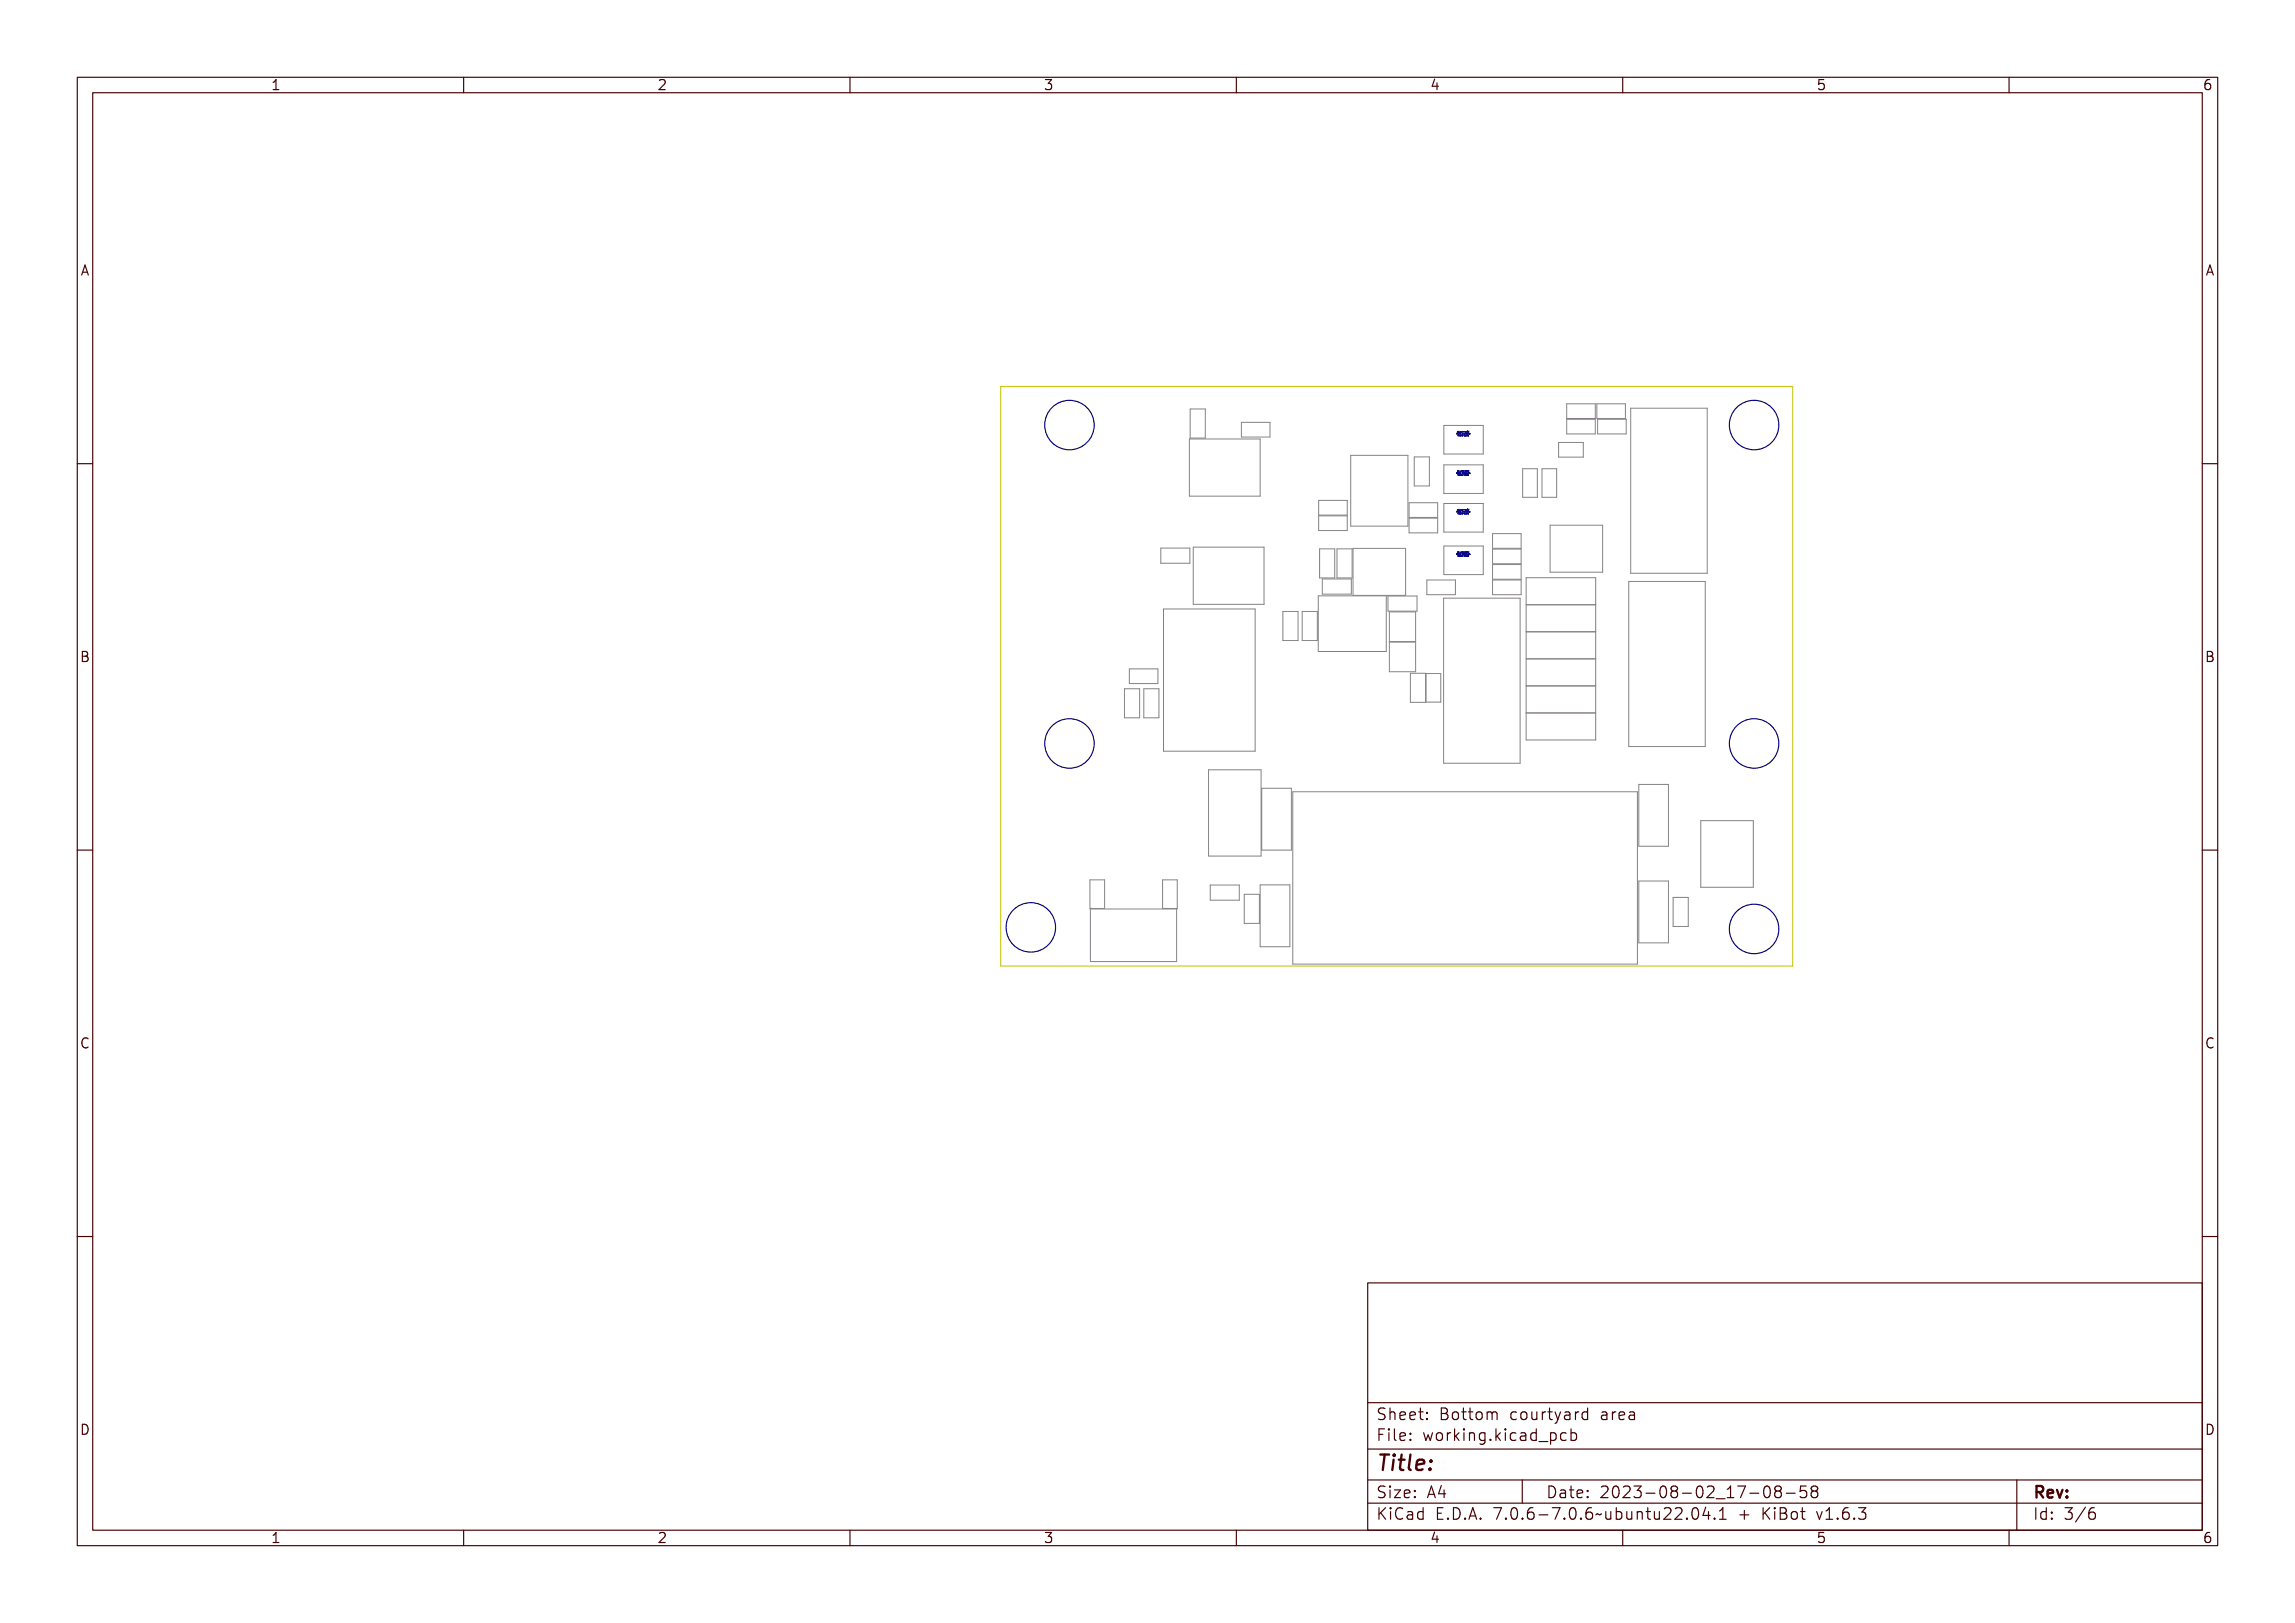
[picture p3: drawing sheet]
<svg xmlns="http://www.w3.org/2000/svg" width="297mm" height="210mm" viewBox="0 0 297 210" stroke-linecap="round" stroke-linejoin="round" font-family="sans-serif">
<defs><g id="words">
<text font-size="2.7" fill="#480000" x="178" y="190.3">Title:</text>
<g font-size="2" fill="#480000">
<text x="178" y="183.7">Sheet: Bottom courtyard area</text>
<text x="178" y="186.5">File: working.kicad_pcb</text>
<text x="178" y="193.9">Size: A4</text>
<text x="178" y="196.6">KiCad E.D.A. 7.0.6-7.0.6~ubuntu22.04.1 + KiBot v1.6.3</text>
<text x="200" y="193.9">Date: 2023-08-02_17-08-58</text>
<text x="263" y="196.6">Id: 3/6</text>
<text x="263" y="193.9">Rev:</text>
</g>
<g font-size="1.7" fill="#480000">
<text x="35" y="11.7">1</text>
<text x="85" y="11.7">2</text>
<text x="135" y="11.7">3</text>
<text x="185" y="11.7">4</text>
<text x="235" y="11.7">5</text>
<text x="285" y="11.7">6</text>
<text x="10.5" y="35.7">A</text>
<text x="285.5" y="35.7">A</text>
<text x="10.5" y="85.6">B</text>
<text x="285.5" y="85.6">B</text>
<text x="10.5" y="135.7">C</text>
<text x="285.5" y="135.7">C</text>
<text x="10.5" y="185.6">D</text>
<text x="285.5" y="185.6">D</text>
<text x="35" y="199.7">1</text>
<text x="85" y="199.7">2</text>
<text x="135" y="199.7">3</text>
<text x="185" y="199.7">4</text>
<text x="235" y="199.7">5</text>
<text x="285" y="199.7">6</text>
</g>
<g font-size=".2" fill="#000084">
<text x="188.5" y="56.2">anywhere within</text>
<text x="188.6" y="55.9">Wiper may be</text>
<text x="188.6" y="56.4">circle shown</text>
<text x="188.5" y="61.3">anywhere within</text>
<text x="188.6" y="61">Wiper may be</text>
<text x="188.6" y="61.5">circle shown</text>
<text x="188.5" y="66.3">anywhere within</text>
<text x="188.5" y="71.8">anywhere within</text>
<text x="188.6" y="66">Wiper may be</text>
<text x="188.6" y="66.5">circle shown</text>
<text x="188.6" y="71.5">Wiper may be</text>
<text x="188.6" y="72">circle shown</text>
</g>
</g></defs>
<g fill="none" stroke="#848484" stroke-width=".13">
<path d="M153.9 56.8h9.2v7.4h-9.2zM154 52.9h2v3.8h-2zM160.7 54.7h3.7v1.9h-3.7zM174.8 58.9h7.4v9.2h-7.4zM183 59.1h2v3.8h-2zM186.9 55h5.1v3.7h-5.1zM201.7 57.3h3.2v1.8h-3.2zM202.8 52.2h3.7v1.9h-3.7zM202.8 54.3h3.7v1.8h-3.7zM206.7 52.2h3.7v1.9h-3.7zM206.8 54.3h3.7v1.8h-3.7zM211 52.8h9.9v21.4h-9.9z"/>
<path d="M150.2 70.9h3.8v2h-3.8zM150.6 78.8h11.8v18.4h-11.8zM154.4 70.8h9.2v7.4h-9.2zM166 79.1h2v3.8h-2zM168.5 79.1h2v3.8h-2zM170.6 77.1h8.8v7.2h-8.8zM170.7 64.7h3.7v2h-3.7zM170.7 66.7h3.7v1.9h-3.7zM170.8 71h1.9v3.8h-1.9zM171.1 74.9h3.8v2h-3.8zM173 71h2v3.8h-2zM175.1 71h6.8v6h-6.8z"/>
<path d="M179.6 77.1h3.8v2h-3.8zM179.8 79.2h3.4v3.8h-3.4zM182.4 65.1h3.7v1.9h-3.7zM182.4 67h3.7v2h-3.7zM184.7 75h3.7v1.9h-3.7zM186.8 77.4h9.9v21.4h-9.9zM186.9 60.2h5.1v3.6h-5.1zM186.9 65.1h5.1v3.7h-5.1zM186.9 70.7h5.1v3.7h-5.1zM193.2 69h3.7v1.9h-3.7zM193.2 71.1h3.7v1.9h-3.7zM193.2 73h3.7v2h-3.7z"/>
<path d="M193.2 75h3.7v1.9h-3.7zM197.1 60.7h1.9v3.7h-1.9zM197.5 74.8h9v21h-9zM197.5 78.3h9M199.6 60.7h1.9v3.7h-1.9zM200.6 68h6.8v6h-6.8zM210.8 75.2h9.9v21.4h-9.9zM145.5 89.1h2v3.8h-2zM146.2 86.6h3.7v1.8h-3.7zM148 89.1h2v3.8h-2zM156.4 99.6h6.8v11.2h-6.8zM179.8 83.1h3.4v3.8h-3.4z"/>
<path d="M182.5 87.1h2v3.8h-2zM184.6 87.1h1.9v3.7h-1.9zM197.5 92.2h9M197.5 88.7h9M197.5 85.2h9M197.5 81.7h9M141.1 113.8h1.9v3.7h-1.9zM141.1 117.6h11.2v6.8h-11.2zM150.5 113.8h1.9v3.7h-1.9zM156.6 114.5h3.8v2h-3.8zM161 115.7h2v3.8h-2zM163.1 114.5h3.8v8h-3.8z"/>
<path d="M163.3 102h3.8v8h-3.8zM167.3 102.5h44.6v22.2h-44.6zM212.1 101.5h3.8v8h-3.8zM212.1 114h3.8v8h-3.8zM216.5 116.1h2v3.8h-2zM220.1 106.2h6.8v8.6h-6.8z"/>
</g>
<path d="M129.5 50h102.5v75h-102.5z" fill="none" stroke="#c2c200" stroke-width=".13"/>
<g fill="none" stroke="#000084" stroke-width=".13">
<path d="M188.5 56.1l.1 .1zM188.6 56.1l.1 .1-.1-.1v.1zM188.6 55.8l.1 .1 .1-.1-.1 .1zM188.7 56.3v.1zM188.7 56.1h.1l-.1 .1zM188.8 55.8l.1 .1h-.1zM188.8 56.3l.1 .1h-.1zM188.8 55.8h.1M188.8 56.3h.1M188.8 56.1l.1 .1v-.1v.1zM188.9 55.8l.1 .1-.1 .1zM188.9 56.3h.1l-.1 .1z"/>
<path d="M188.9 55.8v.1zM189 56v.2v-.1v.1zM189 55.8l.1 .1zM189 56.3l.1 .1zM189.1 55.9h.1M189.1 56.1l.1 .1zM189.1 56.1h.1M189.1 56.3l.1 .1zM189.1 55.8h.1v.1zM189.2 56.1h.1l-.1 .1zM189.3 56.3v.1zM189.3 56.4h.1"/>
<path d="M189.3 56.1l.1 .1zM189.4 56.1h.1M189.4 55.8l.1 .1-.1-.1v.1zM189.5 55.8l.1 .1zM189.5 56.3l.1 .1zM189.5 56.1l.1 .1 .1-.1-.1 .1zM189.6 55.8l.1 .1v-.1l-.1 .2zM189.6 56.3l.1 .1v-.1l-.1 .1zM189.7 56.1l.1 .1h-.1zM189.7 56h.1M189.8 56l.1 .2zM189.8 56.3l.1 .1 .1-.1-.1 .1z"/>
<path d="M189.8 55.8l.1 .1zM189.9 55.8v.1zM189.9 56l.1 .2-.1-.1v.1zM190 56.3l.1 .1-.1-.1v.1zM190 55.8l.1 .1zM190 55.9h.1M190 56.1l.1 .1h-.1zM190.1 56h.1M190.1 56.1l.1 .1v-.1l-.1 .1zM188.5 61.2l.1 .1zM188.5 66.2l.1 .1zM188.5 71.7l.1 .1z"/>
<path d="M188.6 61.2l.1 .1-.1-.1v.1zM188.6 66.2l.1 .1-.1-.1v.1zM188.6 71.7l.1 .1-.1-.1v.1zM188.6 60.9l.1 .1 .1-.1-.1 .1zM188.6 65.9l.1 .1 .1-.1-.1 .1zM188.6 71.4l.1 .1 .1-.1-.1 .1zM188.7 61.4v.1zM188.7 66.4v.1zM188.7 71.9v.1zM188.7 61.2h.1l-.1 .1zM188.7 66.2h.1l-.1 .1zM188.7 71.7h.1l-.1 .1z"/>
<path d="M188.8 60.9l.1 .1h-.1zM188.8 61.4l.1 .1h-.1zM188.8 65.9l.1 .1h-.1zM188.8 66.4l.1 .1h-.1zM188.8 71.4l.1 .1h-.1zM188.8 71.9l.1 .1h-.1zM188.8 60.9h.1M188.8 61.4h.1M188.8 65.9h.1M188.8 66.4h.1M188.8 71.4h.1M188.8 71.9h.1"/>
<path d="M188.8 61.2l.1 .1v-.1v.1zM188.8 66.2l.1 .1v-.1v.1zM188.8 71.7l.1 .1v-.1v.1zM188.9 60.9l.1 .1-.1 .1zM188.9 65.9l.1 .1-.1 .1zM188.9 71.4l.1 .1-.1 .1zM188.9 61.4h.1l-.1 .1zM188.9 66.4h.1l-.1 .1zM188.9 71.9h.1l-.1 .1zM188.9 60.9v.1zM188.9 65.9v.1zM188.9 71.4v.1z"/>
<path d="M189 61.1v.2v-.1v.1zM189 66.1v.2v-.1v.1zM189 71.6v.2v-.1v.1zM189 60.9l.1 .1zM189 65.9l.1 .1zM189 71.4l.1 .1zM189 61.4l.1 .1zM189 66.4l.1 .1zM189 71.9l.1 .1zM189.1 61h.1M189.1 66h.1M189.1 71.5h.1"/>
<path d="M189.1 61.2l.1 .1zM189.1 66.2l.1 .1zM189.1 71.7l.1 .1zM189.1 61.2h.1M189.1 66.2h.1M189.1 71.7h.1M189.1 61.4l.1 .1zM189.1 66.4l.1 .1zM189.1 71.9l.1 .1zM189.1 60.9h.1v.1zM189.1 65.9h.1v.1zM189.1 71.4h.1v.1z"/>
<path d="M189.2 61.2h.1l-.1 .1zM189.2 66.2h.1l-.1 .1zM189.2 71.7h.1l-.1 .1zM189.3 61.4v.1zM189.3 66.4v.1zM189.3 71.9v.1zM189.3 61.5h.1M189.3 66.5h.1M189.3 72h.1M189.3 61.2l.1 .1zM189.3 66.2l.1 .1zM189.3 71.7l.1 .1z"/>
<path d="M189.4 61.2h.1M189.4 66.2h.1M189.4 71.7h.1M189.4 60.9l.1 .1-.1-.1v.1zM189.4 65.9l.1 .1-.1-.1v.1zM189.4 71.4l.1 .1-.1-.1v.1zM189.5 60.9l.1 .1zM189.5 65.9l.1 .1zM189.5 71.4l.1 .1zM189.5 61.4l.1 .1zM189.5 66.4l.1 .1zM189.5 71.9l.1 .1z"/>
<path d="M189.5 61.2l.1 .1 .1-.1-.1 .1zM189.5 66.2l.1 .1 .1-.1-.1 .1zM189.5 71.7l.1 .1 .1-.1-.1 .1zM189.6 60.9l.1 .1v-.1l-.1 .2zM189.6 65.9l.1 .1v-.1l-.1 .2zM189.6 71.4l.1 .1v-.1l-.1 .2zM189.6 61.4l.1 .1v-.1l-.1 .1zM189.6 66.4l.1 .1v-.1l-.1 .1zM189.6 71.9l.1 .1v-.1l-.1 .1zM189.7 61.2l.1 .1h-.1zM189.7 66.2l.1 .1h-.1zM189.7 71.7l.1 .1h-.1z"/>
<path d="M189.7 61.1h.1M189.7 66.1h.1M189.7 71.6h.1M189.8 61.1l.1 .2zM189.8 66.1l.1 .2zM189.8 71.6l.1 .2zM189.8 61.4l.1 .1 .1-.1-.1 .1zM189.8 66.4l.1 .1 .1-.1-.1 .1zM189.8 71.9l.1 .1 .1-.1-.1 .1zM189.8 60.9l.1 .1zM189.8 65.9l.1 .1zM189.8 71.4l.1 .1z"/>
<path d="M189.9 60.9v.1zM189.9 65.9v.1zM189.9 71.4v.1zM189.9 61.1l.1 .2-.1-.1v.1zM189.9 66.1l.1 .2-.1-.1v.1zM189.9 71.6l.1 .2-.1-.1v.1zM190 61.4l.1 .1-.1-.1v.1zM190 66.4l.1 .1-.1-.1v.1zM190 71.9l.1 .1-.1-.1v.1zM190 60.9l.1 .1zM190 65.9l.1 .1zM190 71.4l.1 .1z"/>
<path d="M190 61h.1M190 66h.1M190 71.5h.1M190 61.2l.1 .1h-.1zM190 66.2l.1 .1h-.1zM190 71.7l.1 .1h-.1zM190.1 61.1h.1M190.1 66.1h.1M190.1 71.6h.1M190.1 61.2l.1 .1v-.1l-.1 .1zM190.1 66.2l.1 .1v-.1l-.1 .1zM190.1 71.7l.1 .1v-.1l-.1 .1z"/>
<circle cx="188.5" cy="56.1" r=".02"/>
<circle cx="189.5" cy="55.9" r=".02"/>
<circle cx="189.8" cy="56.4" r=".05"/>
<circle cx="189.8" cy="56.4" r=".04"/>
<circle cx="188.5" cy="61.2" r=".02"/>
<circle cx="188.5" cy="66.2" r=".02"/>
<circle cx="188.5" cy="71.7" r=".02"/>
<circle cx="189.5" cy="71.5" r=".02"/>
<circle cx="189.5" cy="61" r=".02"/>
<circle cx="189.5" cy="66" r=".02"/>
<circle cx="189.8" cy="61.5" r=".05"/>
<circle cx="189.8" cy="66.5" r=".05"/>
<circle cx="189.8" cy="72" r=".05"/>
<circle cx="189.8" cy="61.5" r=".04"/>
<circle cx="189.8" cy="66.5" r=".04"/>
<circle cx="189.8" cy="72" r=".04"/>
</g>
<g fill="none" stroke="#000084" stroke-width=".15">
<circle cx="138.4" cy="55" r="3.2"/>
<circle cx="227" cy="55" r="3.2"/>
<circle cx="138.4" cy="96.2" r="3.2"/>
<circle cx="227" cy="96.2" r="3.2"/>
<circle cx="133.4" cy="120" r="3.2"/>
<circle cx="227" cy="120.2" r="3.2"/>
</g>
<g fill="none" stroke="#480000" stroke-width=".15">
<path d="M10 10h277v190h-277zM12 12h273v186h-273zM60 10v2M110 10v2M160 10v2M210 10v2M260 10v2M10 60h2M285 60h2M10 110h2M285 110h2M10 160h2"/>
<path d="M285 160h2M177 166h108v32h-108zM60 198v2M110 198v2M160 198v2M177 181.5h108M177 187.5h108M177 191.5h108M177 194.5h108M178.1 195.2h.2v.6l.6-.6h.3l-.6 .6 .6 .8h-.2l-.5-.7-.2 .2v.5h-.2zM178.2 185h.9v.2h-.7v.4h.6v.2h-.6v.7h-.2zM178.3 182.4l.5-.1h.2v.2a.34 .34 0 0 0-.4-.1 .34 .34 0 0 0-.2 .4 .62 .62 0 0 1 .6 .7 .71 .71 0 0 1-.8 .2v-.2a.4 .4 0 0 0 .4 .1 .4 .4 0 0 0 .3-.3l-.4-.2a.4 .4 0 0 1-.3-.3 .4 .4 0 0 1 .1-.4z"/>
<path d="M178.3 192.5l.5-.1h.2v.2a.34 .34 0 0 0-.4-.1 .34 .34 0 0 0-.2 .4 .62 .62 0 0 1 .6 .7 .71 .71 0 0 1-.8 .2v-.2a.4 .4 0 0 0 .4 .1 .4 .4 0 0 0 .3-.3l-.4-.2a.4 .4 0 0 1-.3-.3 .4 .4 0 0 1 .1-.4zM179.4 182.2h.2v.6a.35 .35 0 0 1 .4-.1 .35 .35 0 0 1 .2 .4v.6h-.2v-.8l-.2-.1a.28 .28 0 0 0-.2 .3v.6h-.2zM179.5 185.4h.4v.9h.4v.2h-.9v-.2h.3v-.8h-.2zM179.5 192.8h.4v.9h.4v.1h-.9v-.1h.3v-.8h-.2zM179.5 195.6h.4v.9h.4v.1h-.9v-.1h.3v-.8h-.2zM179.7 184.9h.2v.3h-.2zM179.7 192.3h.2v.3h-.2zM179.7 195.1h.2v.3h-.2zM180.6 184.9h.4v1.3l.1 .1h.3v.2a.4 .4 0 0 1-.5-.4v-1h-.3zM180.6 192.8h.8v.1l-.6 .8h.6v.1h-.8v-.1l.6-.8h-.6zM180.7 182.8a.49 .49 0 0 1 .6-.1 .49 .49 0 0 1 .2 .5h-.8a.42 .42 0 0 0 .3 .4 .42 .42 0 0 0 .4-.1v.2a.6 .6 0 0 1-.8-.1 .6 .6 0 0 1 .1-.8zM180.7 195.4l.3-.2h.2h.3v.2a.43 .43 0 0 0-.6 0 .43 .43 0 0 0-.2 .5 .43 .43 0 0 0 .2 .5 .43 .43 0 0 0 .6 0v.2a.62 .62 0 0 1-.7 0 .62 .62 0 0 1-.3-.7z"/>
<path d="M180.8 182.9l.2-.1a.27 .27 0 0 1 .3 .3h-.6zM181.8 195.6a.5 .5 0 0 1 .6-.1 .5 .5 0 0 1 .2 .5v.6h-.1v-.1a.38 .38 0 0 1-.5 .2 .38 .38 0 0 1-.2-.5 .38 .38 0 0 1 .4-.2h.3a.35 .35 0 0 0-.3-.4 .35 .35 0 0 0-.4 .2zM181.9 182.8a.49 .49 0 0 1 .6-.1 .49 .49 0 0 1 .2 .5h-.8a.42 .42 0 0 0 .3 .4 .42 .42 0 0 0 .5-.1v.2a.6 .6 0 0 1-.9-.1 .6 .6 0 0 1 .1-.8zM181.9 185.5a.49 .49 0 0 1 .6-.1 .49 .49 0 0 1 .2 .5h-.8a.42 .42 0 0 0 .3 .4 .42 .42 0 0 0 .5-.1v.2a.6 .6 0 0 1-.9-.1 .6 .6 0 0 1 .1-.8zM181.9 192.9a.49 .49 0 0 1 .6-.1 .49 .49 0 0 1 .2 .5h-.8a.42 .42 0 0 0 .3 .4 .42 .42 0 0 0 .5-.1v.2a.6 .6 0 0 1-.9-.1 .6 .6 0 0 1 .1-.8zM182 196.2l.5-.1a.31 .31 0 0 1-.2 .4 .31 .31 0 0 1-.4-.1zM182 182.9l.2-.1a.27 .27 0 0 1 .3 .3h-.6zM182 185.6l.2-.1a.27 .27 0 0 1 .3 .3h-.6zM182 193l.2-.1a.27 .27 0 0 1 .3 .3h-.6zM183 195.7l.4-.2 .2 .2v-.6h.2v1.5h-.2v-.1a.42 .42 0 0 1-.5 .1 .42 .42 0 0 1-.2-.5zM183.2 195.8a.23 .23 0 0 1 .4 0v.3a.33 .33 0 0 1-.2 .4 .48 .48 0 0 1-.2-.7zM183.2 182.3h.2v.4h.4v.1h-.4v.7l.1 .1h.3v.1a.41 .41 0 0 1-.6-.3v-.6h-.3v-.1h.3z"/>
<path d="M183.3 185.4h.2v.3h-.2zM183.3 186.2h.2v.3h-.2zM183.3 192.8h.2v.3h-.2zM183.3 193.6h.2v.2h-.2zM184.5 182.7h.2v.3h-.2zM184.5 183.5h.2v.2h-.2zM185.2 185.4h.2l.2 .8 .1-.5h.2l.2 .5 .1-.8h.2l-.2 1.1h-.2l-.2-.7-.2 .7h-.1zM185.4 195.2h.9v.2h-.7v.4h.6v.2h-.6v.5h.7v.1h-.9zM185.7 192.4h.2l.5 1.4h-.2l-.1-.3h-.5l-.1 .3h-.2zM185.8 192.6l.2 .7h-.4zM186.6 182.3h.4a.35 .35 0 0 1 .5 .2 .35 .35 0 0 1-.3 .5 .41 .41 0 0 1 .3 .5 .41 .41 0 0 1-.5 .2h-.4zM186.7 185.5a.56 .56 0 0 1 .8 .2 .56 .56 0 0 1-.3 .7 .57 .57 0 0 1-.6-.2 .57 .57 0 0 1 .1-.7z"/>
<path d="M186.8 183.1h.2a.27 .27 0 0 1 .3 .2 .27 .27 0 0 1-.3 .3h-.2zM186.8 182.5h.2a.23 .23 0 0 1 .3 .2 .23 .23 0 0 1-.3 .2h-.2zM186.8 185.6a.26 .26 0 0 1 .3-.1 .26 .26 0 0 1 .2 .2v.2a.33 .33 0 0 1-.3 .4l-.2-.2zM186.9 196.4h.2v.2h-.2zM187.1 192.4h.2v.9h.2v.2h-.2v.3h-.2v-.3h-.6v-.2zM187.1 192.6v.7h-.4zM187.8 195.2a.76 .76 0 0 1 .9 .7 .76 .76 0 0 1-.9 .7zM187.9 182.8a.56 .56 0 0 1 .8 .2 .56 .56 0 0 1-.3 .7 .57 .57 0 0 1-.6-.2 .57 .57 0 0 1 .1-.7zM188 195.4a.5 .5 0 0 1 .5 .2 .5 .5 0 0 1 0 .5 .39 .39 0 0 1-.5 .4zM188 185.4h.2v.2a.41 .41 0 0 1 .6-.2v.2a.37 .37 0 0 0-.5-.1 .37 .37 0 0 0-.1 .4v.6h-.2zM188 182.9a.26 .26 0 0 1 .3-.1 .26 .26 0 0 1 .2 .2v.2a.33 .33 0 0 1-.3 .4l-.2-.2zM189.1 184.9h.1v.9l.5-.4h.2l-.4 .4 .5 .7h-.2l-.4-.6-.2 .1v.5h-.1z"/>
<path d="M189.2 182.3h.2v.4h.4v.1h-.4v.7l.1 .1h.3v.1a.41 .41 0 0 1-.6-.3v-.6h-.2v-.1h.2zM189.3 196.4h.3v.2h-.3zM190.3 185.4h.4v.9h.4v.2h-.9v-.2h.4v-.8h-.3zM190.5 182.3h.1v.4h.4v.1h-.4v.7l.1 .1h.3v.1a.41 .41 0 0 1-.5-.3v-.6h-.3v-.1h.3zM190.5 195.2h.3l.4 1.4h-.2l-.1-.3h-.5l-.1 .3h-.2zM190.6 184.9h.1v.3h-.1zM190.6 195.4l.2 .7h-.4zM191.4 185.4h.2v.1a.35 .35 0 0 1 .4-.1 .35 .35 0 0 1 .3 .4v.7h-.2v-.9l-.2-.1a.28 .28 0 0 0-.3 .3v.7h-.2zM191.5 182.8a.56 .56 0 0 1 .8 .2 .56 .56 0 0 1-.3 .7 .57 .57 0 0 1-.6-.2 .57 .57 0 0 1 .1-.7zM191.6 182.9a.26 .26 0 0 1 .3-.1 .26 .26 0 0 1 .2 .2v.2a.33 .33 0 0 1-.3 .4l-.2-.2zM191.7 196.4h.3v.2h-.3zM192.5 182.7h.2a.21 .21 0 0 1 .2-.1 .21 .21 0 0 1 .2 .2l.1-.2 .2 .1a1.27 1.27 0 0 1 .1 1h-.1v-.8l-.1-.1-.2 .1v.8h-.1v-.8l-.2-.1-.1 .1v.8h-.2z"/>
<path d="M192.7 185.5l.3-.2 .3 .2v-.1h.2v1a.53 .53 0 0 1-.8 .4v-.2a.36 .36 0 0 0 .4 .1 .36 .36 0 0 0 .2-.4l-.2 .1a.51 .51 0 0 1-.5-.2 .51 .51 0 0 1 0-.5zM192.8 185.6a.25 .25 0 0 1 .3-.1 .25 .25 0 0 1 .2 .2v.2a.32 .32 0 0 1-.3 .4 .47 .47 0 0 1-.2-.7zM193.8 195.2h.9l-.5 1.4h-.2l.5-1.2h-.7zM194.1 186.2h.3v.3h-.3zM195.1 184.9h.2v.9l.4-.4h.3l-.5 .4 .5 .7h-.2l-.4-.6-.1 .1v.5h-.2zM195.2 182.8l.5-.2 .2 .1v.2a.4 .4 0 0 0-.6 0 .4 .4 0 0 0 0 .6 .4 .4 0 0 0 .6 0v.2a.58 .58 0 0 1-.8-.1 .58 .58 0 0 1 .1-.8zM195.3 196.4h.3v.2h-.3zM196.3 185.4h.5v.9h.3v.2h-.9v-.2h.4v-.8h-.3zM196.3 195.4a.45 .45 0 0 1 .5-.2 .45 .45 0 0 1 .3 .5v.2a.51 .51 0 0 1-.2 .6 .51 .51 0 0 1-.6 0l-.1-.6zM196.3 182.8a.56 .56 0 0 1 .8 .2 .56 .56 0 0 1-.3 .7 .57 .57 0 0 1-.6-.2 .57 .57 0 0 1 .1-.7zM196.4 182.9a.26 .26 0 0 1 .3-.1 .26 .26 0 0 1 .2 .2v.2a.33 .33 0 0 1-.3 .4l-.2-.2zM196.5 195.4a.39 .39 0 0 1 .4 .5v.2a.29 .29 0 0 1-.3 .4 .29 .29 0 0 1-.2-.4v-.5z"/>
<path d="M196.6 184.9h.2v.3h-.2zM197 191.5v3M197.4 182.7h.2v.8l.2 .1a.28 .28 0 0 0 .3-.3v-.6h.2v1h-.2v-.1a.35 .35 0 0 1-.4 .2 .35 .35 0 0 1-.3-.5zM197.6 185.5l.5-.2 .2 .1v.2a.4 .4 0 0 0-.6 0 .4 .4 0 0 0 0 .6 .4 .4 0 0 0 .6 0v.2a.58 .58 0 0 1-.8-.1 .58 .58 0 0 1 .1-.8zM197.7 196.4h.3v.2h-.3zM198.7 185.4a.5 .5 0 0 1 .5-.1 .5 .5 0 0 1 .3 .5v.7h-.2v-.2a.38 .38 0 0 1-.5 .2 .38 .38 0 0 1-.2-.5 .38 .38 0 0 1 .5-.2h.2a.35 .35 0 0 0-.3-.4 .35 .35 0 0 0-.3 .2zM198.7 195.4l.3-.2h.2h.2v.2a.43 .43 0 0 0-.5 0 .43 .43 0 0 0-.1 .5 .44 .44 0 0 1 .6-.1 .44 .44 0 0 1 .1 .6 .47 .47 0 0 1-.6 .3 .47 .47 0 0 1-.3-.5v-.5zM198.8 182.7h.2v.2a.41 .41 0 0 1 .6-.2v.2a.37 .37 0 0 0-.4-.1 .37 .37 0 0 0-.2 .4v.5h-.2zM198.8 186l.5-.1a.31 .31 0 0 1-.1 .4 .31 .31 0 0 1-.4-.1zM198.9 195.9a.3 .3 0 0 1 .4 .3 .3 .3 0 0 1-.4 .2l-.1-.2zM199.9 185.5l.3-.2 .3 .2v-.6h.2v1.6h-.2v-.2a.42 .42 0 0 1-.5 .1 .42 .42 0 0 1-.2-.5zM200 196h.5v.2h-.5z"/>
<path d="M200 185.6a.23 .23 0 0 1 .4 0l.1 .3a.33 .33 0 0 1-.3 .4 .48 .48 0 0 1-.2-.7zM200.1 182.3h.2v.4h.4v.1h-.4v.7l.1 .1h.3v.1a.41 .41 0 0 1-.6-.3v-.6h-.3v-.1h.3zM200.1 192.4a.76 .76 0 0 1 1 .7 .76 .76 0 0 1-1 .7zM200.3 192.6a.5 .5 0 0 1 .5 .2 .5 .5 0 0 1 .1 .5 .39 .39 0 0 1-.6 .4zM200.9 186.8h1.2v.1h-1.2zM201 182.7h.2l.3 .8 .3-.8h.2l-.4 .8a.55 .55 0 0 1-.6 .7v-.2h.3l.1-.3zM201 195.2h.9l-.5 1.4h-.2l.5-1.2h-.7zM201.4 192.8a.5 .5 0 0 1 .6-.1 .5 .5 0 0 1 .2 .5v.6h-.1v-.1a.38 .38 0 0 1-.5 .2 .38 .38 0 0 1-.2-.5 .38 .38 0 0 1 .4-.2h.3a.35 .35 0 0 0-.3-.4 .35 .35 0 0 0-.4 .2zM201.6 193.4l.5-.1a.31 .31 0 0 1-.2 .4 .31 .31 0 0 1-.4-.1zM202.2 185.4h.2v.1a.42 .42 0 0 1 .6-.1 .42 .42 0 0 1 .1 .5 .42 .42 0 0 1-.1 .5 .42 .42 0 0 1-.6-.1v.6h-.2zM202.3 182.7a.5 .5 0 0 1 .5-.1 .5 .5 0 0 1 .3 .5v.6h-.2v-.1a.38 .38 0 0 1-.5 .2 .38 .38 0 0 1-.2-.5 .38 .38 0 0 1 .5-.2h.2a.35 .35 0 0 0-.2-.4 .35 .35 0 0 0-.4 .2zM202.4 183.3l.5-.1a.31 .31 0 0 1-.1 .4 .31 .31 0 0 1-.4-.1z"/>
<path d="M202.5 185.6a.24 .24 0 0 1 .3-.1 .24 .24 0 0 1 .1 .2l.1 .2a.32 .32 0 0 1-.3 .4 .48 .48 0 0 1-.2-.7zM202.5 196.4h.3v.2h-.3zM202.8 192.4h.2v.4h.4v.1h-.4v.7l.1 .1h.3v.1a.41 .41 0 0 1-.6-.3v-.6h-.3v-.1h.3zM203.5 195.4a.45 .45 0 0 1 .6-.2 .45 .45 0 0 1 .2 .5v.2a.51 .51 0 0 1-.1 .6 .51 .51 0 0 1-.7 0l-.1-.6zM203.6 185.5l.5-.2 .2 .1v.2a.4 .4 0 0 0-.5 0 .4 .4 0 0 0 0 .6 .4 .4 0 0 0 .5 0v.2a.58 .58 0 0 1-.8-.1 .58 .58 0 0 1 .1-.8zM203.6 182.7h.2v.2a.41 .41 0 0 1 .6-.2v.2a.37 .37 0 0 0-.4-.1 .37 .37 0 0 0-.2 .4v.5h-.2zM203.7 195.4a.39 .39 0 0 1 .4 .5v.2a.29 .29 0 0 1-.2 .4 .29 .29 0 0 1-.3-.4v-.5zM203.9 192.9a.49 .49 0 0 1 .6-.1 .49 .49 0 0 1 .2 .5h-.8a.42 .42 0 0 0 .3 .4 .42 .42 0 0 0 .5-.1v.2a.6 .6 0 0 1-.9-.1 .6 .6 0 0 1 .1-.8zM204 193l.2-.1a.27 .27 0 0 1 .3 .3h-.6zM204.7 184.9h.1v.6a.41 .41 0 0 1 .6-.1 .41 .41 0 0 1 .2 .5 .42 .42 0 0 1-.2 .5 .42 .42 0 0 1-.6-.1v.2h-.1zM204.7 182.8l.3-.2 .3 .2v-.6h.2v1.5h-.2v-.1a.42 .42 0 0 1-.5 .1 .42 .42 0 0 1-.2-.5zM204.8 182.9a.23 .23 0 0 1 .4 0l.1 .3a.33 .33 0 0 1-.3 .4 .48 .48 0 0 1-.2-.7z"/>
<path d="M204.9 185.6a.24 .24 0 0 1 .3-.1 .24 .24 0 0 1 .2 .2v.2a.32 .32 0 0 1-.3 .4 .48 .48 0 0 1-.2-.7zM204.9 196.4h.3v.2h-.3zM205.3 192.8h.2v.3h-.2zM205.3 193.6h.2v.2h-.2zM205.9 195.4l.3-.2h.2h.2v.2a.43 .43 0 0 0-.5 0 .43 .43 0 0 0-.1 .5 .44 .44 0 0 1 .6-.1 .44 .44 0 0 1 .1 .6 .47 .47 0 0 1-.5 .3 .47 .47 0 0 1-.4-.5v-.5zM206.1 195.9a.3 .3 0 0 1 .5 .3 .3 .3 0 0 1-.5 .2l-.1-.2zM207 196l.3-.1 .5 .1 .2-.1a.32 .32 0 0 1-.5 .2h-.3l-.2 .1zM207.1 182.7a.5 .5 0 0 1 .5-.1 .5 .5 0 0 1 .3 .5v.6h-.2v-.1a.38 .38 0 0 1-.5 .2 .38 .38 0 0 1-.2-.5 .38 .38 0 0 1 .5-.2h.2a.35 .35 0 0 0-.2-.4 .35 .35 0 0 0-.4 .2zM207.3 183.3l.4-.1a.31 .31 0 0 1-.1 .4 .31 .31 0 0 1-.4-.1zM207.4 192.5a.5 .5 0 0 1 .7 0 .5 .5 0 0 1-.1 .7l-.4 .5h.7v.1h-.9v-.1l.2-.3a.72 .72 0 0 0 .4-.8l-.3-.1-.3 .2zM208.3 195.6h.1l.1 .8 .2 .1a.28 .28 0 0 0 .2-.3v-.6h.2v1h-.2v-.1a.35 .35 0 0 1-.4 .2 .35 .35 0 0 1-.2-.5zM208.4 182.7h.2v.2a.41 .41 0 0 1 .6-.2v.2a.37 .37 0 0 0-.4-.1 .37 .37 0 0 0-.2 .4v.5h-.2z"/>
<path d="M208.7 192.6a.45 .45 0 0 1 .5-.2 .45 .45 0 0 1 .3 .5v.2a.51 .51 0 0 1-.2 .6 .51 .51 0 0 1-.6 0l-.1-.6zM208.9 192.6a.39 .39 0 0 1 .4 .5v.2a.29 .29 0 0 1-.3 .4 .29 .29 0 0 1-.2-.4v-.5zM209.5 195.1h.2v.6a.41 .41 0 0 1 .5-.1 .41 .41 0 0 1 .2 .5 .42 .42 0 0 1-.2 .5 .42 .42 0 0 1-.5-.1v.1h-.2zM209.5 182.8a.49 .49 0 0 1 .6-.1 .49 .49 0 0 1 .3 .5h-.8a.42 .42 0 0 0 .3 .4 .42 .42 0 0 0 .4-.1v.2a.6 .6 0 0 1-.8-.1 .6 .6 0 0 1 0-.8zM209.7 182.9l.2-.1a.27 .27 0 0 1 .3 .3h-.6zM209.7 195.8a.24 .24 0 0 1 .3-.1 .24 .24 0 0 1 .2 .2v.2a.32 .32 0 0 1-.3 .4 .48 .48 0 0 1-.2-.7zM209.8 192.5a.5 .5 0 0 1 .7 0 .5 .5 0 0 1-.1 .7l-.4 .5h.7v.1h-.9v-.1l.2-.3a.72 .72 0 0 0 .4-.8l-.3-.1-.3 .2zM210 198v2M210.7 195.6h.2v.8l.2 .1a.28 .28 0 0 0 .2-.3v-.6h.2v1h-.2v-.1a.35 .35 0 0 1-.4 .2 .35 .35 0 0 1-.2-.5zM210.7 182.7a.5 .5 0 0 1 .5-.1 .5 .5 0 0 1 .3 .5v.6h-.2v-.1a.38 .38 0 0 1-.4 .2 .38 .38 0 0 1-.3-.5 .38 .38 0 0 1 .5-.2h.2a.35 .35 0 0 0-.2-.4 .35 .35 0 0 0-.4 .2zM210.9 183.3l.4-.1a.31 .31 0 0 1-.1 .4 .31 .31 0 0 1-.4-.1zM211 192.4a.49 .49 0 0 1 .6 0 .49 .49 0 0 1 .2 .6l-.2 .1a.45 .45 0 0 1 .2 .6 .45 .45 0 0 1-.6 .2l-.2-.1v-.2a.37 .37 0 0 0 .5 .1 .37 .37 0 0 0 .1-.5h-.4v-.2a.28 .28 0 0 0 .4-.1 .28 .28 0 0 0 0-.3 .28 .28 0 0 0-.4 0h-.2z"/>
<path d="M211.9 195.6h.2v.1a.35 .35 0 0 1 .4-.1 .35 .35 0 0 1 .2 .4v.6h-.2v-.8l-.2-.1a.28 .28 0 0 0-.2 .3v.6h-.2zM212.4 193.2h.5v.2h-.5zM213.3 195.2h.2v.4h.4v.1h-.4v.7l.1 .1h.3v.1a.41 .41 0 0 1-.6-.3v-.6h-.3v-.1h.3zM213.5 192.6a.45 .45 0 0 1 .5-.2 .45 .45 0 0 1 .3 .5v.2a.51 .51 0 0 1-.2 .6 .51 .51 0 0 1-.6 0l-.1-.6zM213.7 192.6a.39 .39 0 0 1 .4 .5v.2a.29 .29 0 0 1-.3 .4 .29 .29 0 0 1-.2-.4v-.5zM214.3 195.6h.2v.8l.2 .1a.28 .28 0 0 0 .2-.3v-.6h.2v1h-.2v-.1a.35 .35 0 0 1-.4 .2 .35 .35 0 0 1-.2-.5zM214.7 192.5a.41 .41 0 0 1 .6-.1 .41 .41 0 0 1 0 .6l-.1 .1a.43 .43 0 0 1 .3 .6 .43 .43 0 0 1-.7 .2 .41 .41 0 0 1-.2-.4 .41 .41 0 0 1 .3-.4l-.3-.2zM215.5 195.3a.5 .5 0 0 1 .7 0 .5 .5 0 0 1-.1 .7l-.4 .5h.6v.1h-.9v-.1l.3-.3a.72 .72 0 0 0 .3-.8l-.2-.1-.3 .2zM216 193.2h.5v.2h-.5zM216.7 195.3a.5 .5 0 0 1 .7 0 .5 .5 0 0 1-.1 .7l-.4 .5h.6v.1h-.9v-.1l.3-.3a.72 .72 0 0 0 .3-.8l-.2-.1-.3 .2zM217.1 192.6a.45 .45 0 0 1 .5-.2 .45 .45 0 0 1 .3 .5v.2a.51 .51 0 0 1-.2 .6 .51 .51 0 0 1-.6 0l-.1-.6zM217.3 192.6a.39 .39 0 0 1 .4 .5v.2a.29 .29 0 0 1-.3 .4 .29 .29 0 0 1-.2-.4v-.5z"/>
<path d="M218.2 196.4h.2v.2h-.2zM218.2 192.5a.5 .5 0 0 1 .8 0 .5 .5 0 0 1-.2 .7l-.4 .5h.7v.1h-.9v-.1l.2-.3a.72 .72 0 0 0 .4-.8l-.3-.1-.3 .2zM219.2 195.4a.45 .45 0 0 1 .5-.2 .45 .45 0 0 1 .3 .5v.2a.51 .51 0 0 1-.2 .6 .51 .51 0 0 1-.6 0l-.2-.6zM219.2 194.2h1.3v.1h-1.3zM219.4 195.4a.39 .39 0 0 1 .4 .5v.2a.29 .29 0 0 1-.3 .4 .29 .29 0 0 1-.3-.4l.1-.5zM220.7 192.5l.5-.1v1.3h.3v.1h-.8v-.1h.3v-1.1h-.3zM220.8 195.2h.2v.9h.2v.2h-.2v.3h-.2v-.3h-.6v-.2zM220.8 195.4v.7h-.4zM221.8 196.4h.2v.2h-.2zM221.8 192.4h.9l-.5 1.4h-.2l.5-1.2h-.7zM222.8 195.3l.5-.1v1.3h.3v.1h-.8v-.1h.3v-1.1h-.3zM223.2 193.2h.5v.2h-.5z"/>
<path d="M224.3 192.6a.45 .45 0 0 1 .5-.2 .45 .45 0 0 1 .3 .5v.2a.51 .51 0 0 1-.1 .6 .51 .51 0 0 1-.7 0l-.1-.6zM224.5 192.6a.39 .39 0 0 1 .4 .5v.2a.29 .29 0 0 1-.2 .4 .29 .29 0 0 1-.3-.4v-.5zM225.4 195.5h.2v.4h.4v.2h-.4v.4h-.2v-.4h-.4v-.2h.4zM225.5 192.5a.41 .41 0 0 1 .6-.1 .41 .41 0 0 1 .1 .6l-.2 .1a.43 .43 0 0 1 .3 .6 .43 .43 0 0 1-.6 .2 .41 .41 0 0 1-.3-.4 .41 .41 0 0 1 .3-.4l-.3-.2zM226.8 193.2h.5v.2h-.5zM227.5 195.2h.2v.6l.6-.6h.2l-.6 .6 .6 .8h-.2l-.5-.7-.1 .2v.5h-.2zM227.9 192.4h.7v.2h-.5v.3a.51 .51 0 0 1 .6 .5 .51 .51 0 0 1-.7 .5l-.2-.1v-.2a.37 .37 0 0 0 .6 0 .37 .37 0 0 0-.1-.5h-.4zM228.8 195.6h.4v.9h.4v.1h-.9v-.1h.4v-.8h-.3zM229.1 195.1h.1v.3h-.1zM229.2 192.5a.41 .41 0 0 1 .6-.1 .41 .41 0 0 1 0 .6l-.1 .1a.43 .43 0 0 1 .2 .6 .43 .43 0 0 1-.6 .2 .41 .41 0 0 1-.3-.4 .41 .41 0 0 1 .3-.4l-.2-.2zM229.9 195.2h.4a.35 .35 0 0 1 .5 .2 .35 .35 0 0 1-.3 .5 .41 .41 0 0 1 .3 .5 .41 .41 0 0 1-.5 .2h-.4zM230.1 196h.2a.27 .27 0 0 1 .3 .2 .27 .27 0 0 1-.3 .3h-.2z"/>
<path d="M230.1 195.4h.2a.23 .23 0 0 1 .3 .2 .23 .23 0 0 1-.3 .2h-.2zM231.2 193.2h1.1M231.2 195.7a.56 .56 0 0 1 .8 .2 .56 .56 0 0 1-.3 .7 .57 .57 0 0 1-.6-.2 .57 .57 0 0 1 .1-.7zM231.3 195.8a.26 .26 0 0 1 .3-.1 .26 .26 0 0 1 .2 .2v.2a.33 .33 0 0 1-.3 .4l-.2-.2zM232.6 195.2h.1v.4h.4v.1h-.4l.1 .7v.1h.3v.1a.41 .41 0 0 1-.5-.3v-.6h-.3v-.1h.3zM233.7 192.3h-.7v.7l.2-.1h.5l.1 .2-.1 .5-.2 .2h-.3l-.2-.2M234.6 195.6h.2l.3 .9 .4-.9h.2l-.4 1h-.3zM234.7 192.9h-.2a.31 .31 0 0 1-.1-.4 .31 .31 0 0 1 .3-.2l.4 .1a.31 .31 0 0 1 .1 .3 .31 .31 0 0 1-.2 .2M234.7 192.9l-.3 .3 .1 .4 .2 .2 .4-.1 .1-.2v-.4l-.2-.2M234.7 192.9h.3M236 195.3l.5-.1v1.3h.3v.1h-.8v-.1h.3v-1.1h-.3zM237.4 196.4h.3v.2h-.3z"/>
<path d="M238.4 195.4l.3-.2h.2h.2v.2a.43 .43 0 0 0-.5 0 .43 .43 0 0 0-.1 .5 .44 .44 0 0 1 .6-.1 .44 .44 0 0 1 .1 .6 .47 .47 0 0 1-.5 .3 .47 .47 0 0 1-.4-.5v-.5zM238.6 195.9a.3 .3 0 0 1 .4 .3 .3 .3 0 0 1-.4 .2l-.1-.2zM239.8 196.4h.3v.2h-.3zM240.7 195.2a.49 .49 0 0 1 .6 0 .49 .49 0 0 1 .2 .6l-.2 .1a.45 .45 0 0 1 .2 .6 .45 .45 0 0 1-.6 .2l-.2-.1v-.2a.37 .37 0 0 0 .5 .1 .37 .37 0 0 0 .1-.5l-.4-.1v-.1a.28 .28 0 0 0 .4-.1 .28 .28 0 0 0 0-.3 .28 .28 0 0 0-.4 0h-.2zM260 198v2M261 191.5v6.5M263.2 195.2h.8v.2h-.3v1.1h.3v.1h-.8v-.1h.3v-1.1h-.3zM264.4 195.7l.3-.2 .3 .2v-.6h.2v1.5h-.2v-.1a.42 .42 0 0 1-.5 .1 .42 .42 0 0 1-.2-.5zM264.6 195.8a.23 .23 0 0 1 .4 0v.3a.33 .33 0 0 1-.2 .4 .48 .48 0 0 1-.2-.7zM265.9 195.6h.2v.3h-.2zM265.9 196.4h.2v.2h-.2zM268 195.2a.49 .49 0 0 1 .6 0 .49 .49 0 0 1 .2 .6l-.2 .1a.45 .45 0 0 1 .2 .6 .45 .45 0 0 1-.7 .2l-.2-.1v-.2a.37 .37 0 0 0 .5 .1 .37 .37 0 0 0 .2-.5l-.4-.1v-.1a.28 .28 0 0 0 .4-.1 .28 .28 0 0 0 0-.3 .28 .28 0 0 0-.4 0h-.2z"/>
<path d="M269.9 195.2h.2l-.8 1.6h-.2zM270.5 195.4l.2-.2h.3h.2v.2a.43 .43 0 0 0-.5 0 .43 .43 0 0 0-.2 .5 .44 .44 0 0 1 .7-.1 .44 .44 0 0 1 .1 .6 .47 .47 0 0 1-.6 .3 .47 .47 0 0 1-.3-.5v-.5zM270.6 195.9a.3 .3 0 0 1 .5 .3 .3 .3 0 0 1-.5 .2v-.2z"/>
<circle cx="196.7" cy="195.9" r=".13"/>
<circle cx="203.9" cy="195.9" r=".13"/>
<circle cx="209" cy="193.1" r=".13"/>
<circle cx="213.8" cy="193.1" r=".13"/>
<circle cx="215" cy="193.4" r=".29"/>
<circle cx="215" cy="192.8" r=".25"/>
<circle cx="217.4" cy="193.1" r=".13"/>
<circle cx="219.5" cy="195.9" r=".13"/>
<circle cx="224.7" cy="193.1" r=".13"/>
<circle cx="225.9" cy="193.4" r=".29"/>
<circle cx="225.9" cy="192.8" r=".25"/>
<circle cx="229.5" cy="193.4" r=".29"/>
<circle cx="229.5" cy="192.8" r=".25"/>
</g>
<g fill="none" stroke="#480000" stroke-width=".3">
<path d="M178.1 188.4h1.4v.2h-.6v1.7h-.2v-1.7h-.6zM179.9 188.8h.7v1.3h.4v.2h-1.2v-.2h.5v-1.1h-.4zM180.3 188.3h.3v.3h-.3zM181.8 188.4h.2v.4h.6v.2h-.6v1l.2 .1h.4v.2a.55 .55 0 0 1-.8-.5v-.8h-.4v-.2h.4zM183 188.3h.6l.1 1.6 .1 .2h.4v.2a.54 .54 0 0 1-.8-.5v-1.4h-.4zM184.8 189a.65 .65 0 0 1 .8-.1 .65 .65 0 0 1 .3 .7h-1.1a.56 .56 0 0 0 .4 .5 .56 .56 0 0 0 .6-.1v.2a.81 .81 0 0 1-1.1-.1 .81 .81 0 0 1 .1-1.1zM185 189.1a.38 .38 0 0 1 .4-.1 .38 .38 0 0 1 .2 .4h-.8zM186.7 188.9h.3v.4h-.3zM186.7 189.9h.3v.4h-.3zM263.1 192.4a.73 .73 0 0 1 .9 .2 .36 .36 0 0 1-.3 .6l.2 .1 .3 .5h-.2l-.3-.4-.2-.2h-.2v.6h-.2zM263.3 192.6h.2a.26 .26 0 0 1 .3 .2 .26 .26 0 0 1-.2 .3h-.3zM264.5 192.9a.49 .49 0 0 1 .6-.1 .49 .49 0 0 1 .2 .5h-.8a.42 .42 0 0 0 .3 .4 .42 .42 0 0 0 .4-.1v.2a.6 .6 0 0 1-.8-.1 .6 .6 0 0 1 .1-.8z"/>
<path d="M264.6 193l.2-.1a.27 .27 0 0 1 .3 .3h-.6zM265.5 192.8h.2l.3 .9 .3-.9h.2l-.4 1h-.2zM267.1 192.8h.2v.3h-.2zM267.1 193.6h.2v.2h-.2z"/>
</g>
<use href="#words"/>
</svg>
